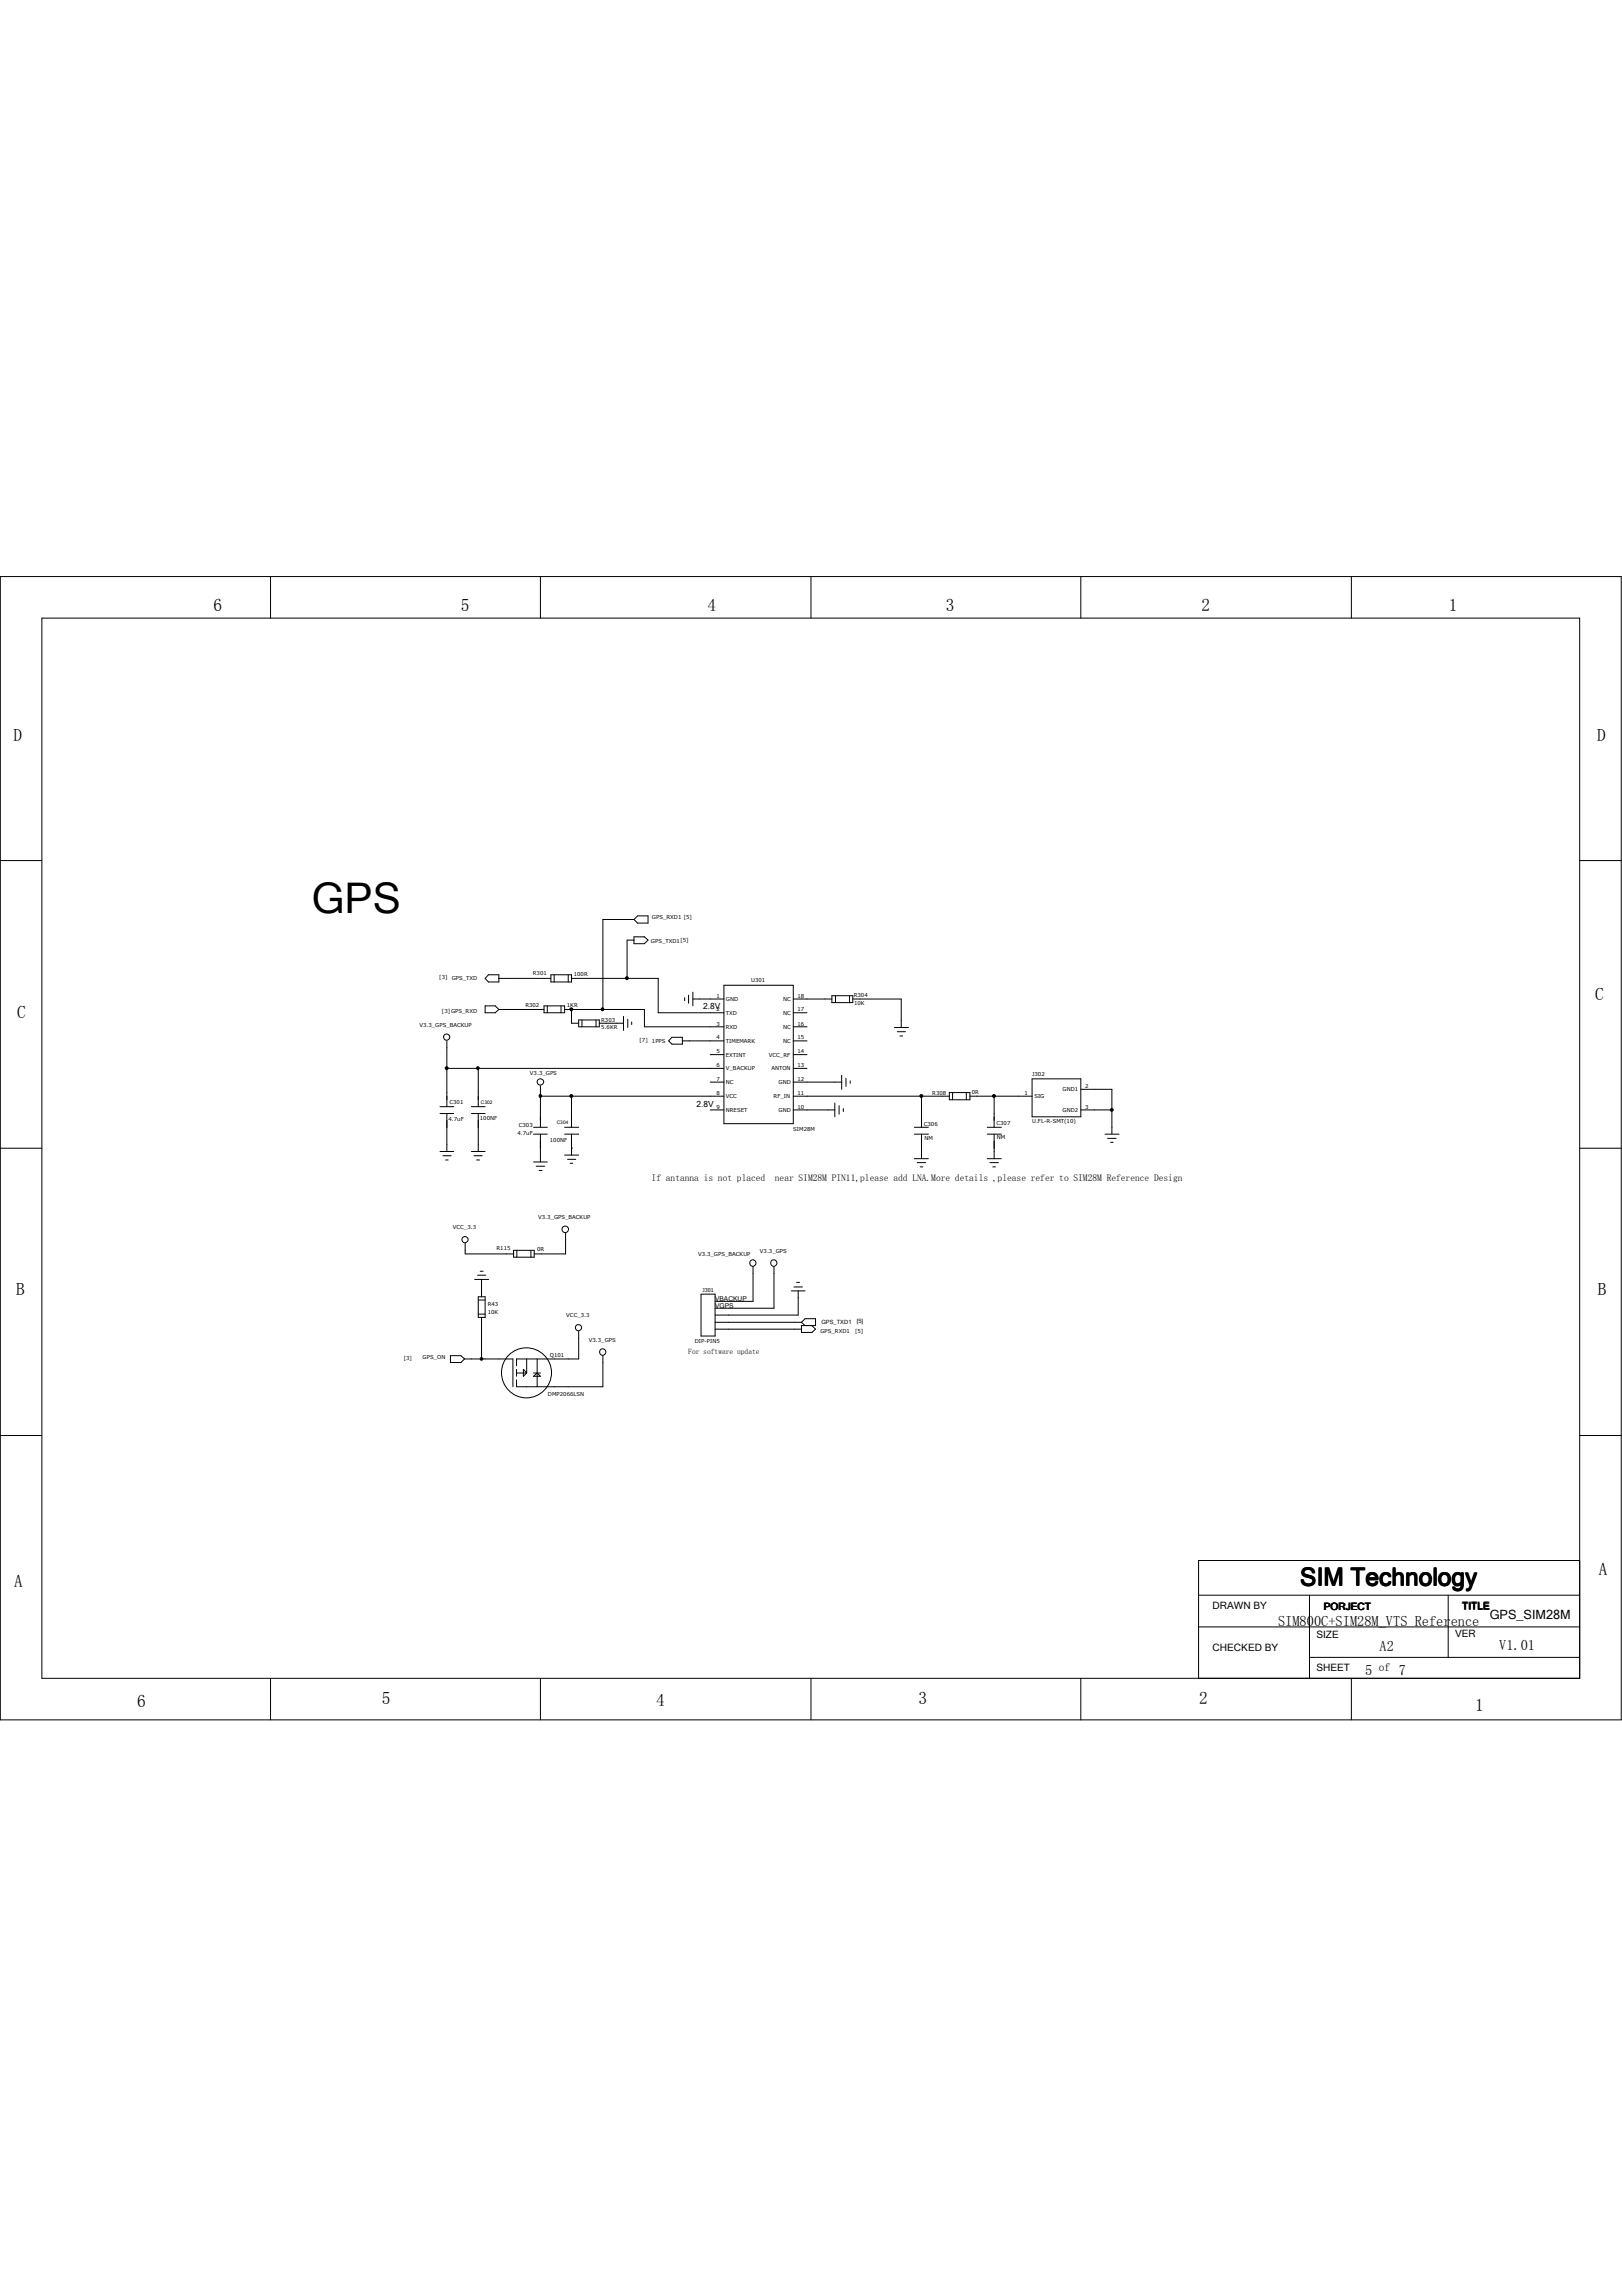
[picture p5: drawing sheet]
<svg xmlns="http://www.w3.org/2000/svg" width="210mm" height="297mm" viewBox="0 0 210 297" stroke-linecap="round" stroke-linejoin="round" font-family="sans-serif">
<defs><g id="words">
<text font-size="5.5" x="40.3" y="118.1">GPS</text>
<text font-size="3.2" x="168.3" y="205.1">SIM Technology</text>
<g font-size="2.2">
<text x="27.6" y="79">6</text>
<text x="59.6" y="79">5</text>
<text x="91.6" y="79">4</text>
<text x="122.4" y="79">3</text>
<text x="155.5" y="79">2</text>
<text x="187.5" y="79">1</text>
<text x="1.7" y="95.9">D</text>
<text x="206.7" y="95.8">D</text>
<text x="2.2" y="131.7">C</text>
<text x="206.4" y="129.3">C</text>
<text x="2.1" y="167.6">B</text>
<text x="206.8" y="167.6">B</text>
<text x="206.9" y="203.8">A</text>
<text x="1.8" y="205.3">A</text>
<text x="17.7" y="220.9">6</text>
<text x="49.4" y="220.5">5</text>
<text x="84.9" y="220.7">4</text>
<text x="118.9" y="220.5">3</text>
<text x="155.2" y="220.5">2</text>
<text x="190.9" y="221.4">1</text>
</g>
<g font-size="1.9">
<text x="165.4" y="210.3">SIM800C+SIM28M_VTS Reference</text>
<text x="178.5" y="213.6">A2</text>
<text x="194" y="213.4">V1.01</text>
<text x="176.7" y="216.7">5</text>
<text x="181" y="216.7">7</text>
</g>
<text font-size="1.6" x="192.8" y="209.5">GPS_SIM28M</text>
<text font-size="1.5" x="178.4" y="216.2">of</text>
<g font-size="1.3">
<text x="156.9" y="208.2">DRAWN BY</text>
<text x="171.4" y="208.2">PORJECT</text>
<text x="189.2" y="208.2">TITLE</text>
<text x="156.9" y="213.5">CHECKED BY</text>
<text x="170.3" y="211.9">SIZE</text>
<text x="188.3" y="211.8">VER</text>
<text x="170.3" y="216.2">SHEET</text>
</g>
<g font-size="1.2">
<text x="84.3" y="152.7">If antanna is not placed</text>
<text x="100.3" y="152.7">near SIM28M PIN11,please add LNA.More details ,please refer to SIM28M Reference Design</text>
</g>
<g font-size="1.1">
<text x="91" y="130.6">2.8V</text>
<text x="90.1" y="143.2">2.8V</text>
</g>
<text font-size="1" x="89.1" y="175.1">For software update</text>
<g font-size=".9">
<text x="92.5" y="168.4">VBACKUP</text>
<text x="92.5" y="169.2">VGPS</text>
</g>
<g font-size=".7">
<text x="84.4" y="119">GPS_RXD1 [5]</text>
<text x="84.2" y="122">GPS_TXD1[5]</text>
<text x="56.9" y="126.7">[3]</text>
<text x="57.2" y="131">[3]GPS_RXD</text>
<text x="58.5" y="126.8">GPS_TXD</text>
<text x="68" y="130.3">R302</text>
<text x="69" y="126.2">R301</text>
<text x="73.4" y="130.3">1KR</text>
<text x="74.3" y="126.2">100R</text>
<text x="92.7" y="129.1">1</text>
<text x="92.7" y="130.9">2</text>
<text x="93.9" y="129.5">GND</text>
<text x="93.9" y="131.3">TXD</text>
<text x="97.2" y="127.1">U301</text>
<text x="101.3" y="129.5">NC</text>
<text x="101.3" y="131.3">NC</text>
<text x="103.2" y="129.1">18</text>
<text x="103.2" y="130.9">17</text>
<text x="110.5" y="129">R304</text>
<text x="110.5" y="130">10K</text>
<text x="54.3" y="132.8">V3.3_GPS_BACKUP</text>
<text x="77.8" y="132.2">R303</text>
<text x="77.8" y="133.1">5.6KR</text>
<text x="82.8" y="134.8">[7]</text>
<text x="84.4" y="135">1PPS</text>
<text x="92.7" y="132.7">3</text>
<text x="92.7" y="134.5">4</text>
<text x="92.7" y="136.2">5</text>
<text x="93.9" y="133.1">RXD</text>
<text x="93.9" y="134.9">TIMEMARK</text>
<text x="93.9" y="136.7">EXTINT</text>
<text x="99.5" y="136.7">VCC_RF</text>
<text x="101.3" y="133.1">NC</text>
<text x="101.3" y="134.9">NC</text>
<text x="103.2" y="132.7">16</text>
<text x="103.2" y="134.5">15</text>
<text x="103.2" y="136.2">14</text>
<text x="58.2" y="142.9">C301</text>
<text x="68.6" y="139.1">V3.3_GPS</text>
<text x="92.7" y="138">6</text>
<text x="92.7" y="139.8">7</text>
<text x="92.7" y="141.6">8</text>
<text x="92.7" y="143.4">9</text>
<text x="93.9" y="138.5">V_BACKUP</text>
<text x="93.9" y="140.3">NC</text>
<text x="93.9" y="142.1">VCC</text>
<text x="93.9" y="143.8">NRESET</text>
<text x="99.8" y="138.5">ANTON</text>
<text x="100.1" y="142.1">RF_IN</text>
<text x="100.8" y="140.3">GND</text>
<text x="100.8" y="143.8">GND</text>
<text x="103.2" y="138">13</text>
<text x="103.2" y="139.8">12</text>
<text x="103.2" y="141.6">11</text>
<text x="103.2" y="143.4">10</text>
<text x="120.6" y="141.6">R308</text>
<text x="125.8" y="141.6">0R</text>
<text x="132.6" y="141.6">1</text>
<text x="133.6" y="139.1">J302</text>
<text x="133.9" y="142.1">SIG</text>
<text x="137.5" y="141.2">GND1</text>
<text x="137.5" y="143.8">GND2</text>
<text x="140.4" y="140.8">2</text>
<text x="140.4" y="143.4">3</text>
<text x="58" y="145">4.7uF</text>
<text x="62.1" y="144.9">100NF</text>
<text x="67" y="146.8">4.7uF</text>
<text x="67.1" y="145.8">C303</text>
<text x="71.2" y="147.7">100NF</text>
<text x="102.7" y="146.3">SIM28M</text>
<text x="119.5" y="145.6">C306</text>
<text x="119.6" y="147.5">NM</text>
<text x="128.9" y="145.5">C307</text>
<text x="129" y="147.4">NM</text>
<text x="133.6" y="145.2">U.FL-R-SMT(10)</text>
<text x="58.6" y="159">VCC_3.3</text>
<text x="64.3" y="161.8">R115</text>
<text x="69.5" y="161.8">0R</text>
<text x="69.6" y="157.7">V3.3_GPS_BACKUP</text>
<text x="90.3" y="162.5">V3.3_GPS_BACKUP</text>
<text x="90.9" y="167.1">J301</text>
<text x="98.3" y="162.1">V3.3_GPS</text>
<text x="63.1" y="169">R43</text>
<text x="63.1" y="170.1">10K</text>
<text x="73.3" y="170.4">VCC_3.3</text>
<text x="76.2" y="173.6">V3.3_GPS</text>
<text x="89.9" y="173.7">DIP-PIN5</text>
<text x="106.2" y="172.5">GPS_RXD1</text>
<text x="106.3" y="171.3">GPS_TXD1</text>
<text x="110.7" y="172.5">[5]</text>
<text x="110.9" y="171.1">[5]</text>
<text x="52.2" y="175.9">[3]</text>
<text x="54.7" y="175.8">GPS_ON</text>
<text x="71.2" y="175.6">Q101</text>
<text x="70.9" y="180.6">DMP2066LSN</text>
</g>
<g font-size=".6">
<text x="62.2" y="142.9">C302</text>
<text x="72.1" y="145.4">C304</text>
</g>
</g></defs>
<g fill="none" stroke="#000" stroke-width=".13">
<path d="M0 74.6h209.8v147.9h-209.8zM5.4 80h199v137.1h-199zM35 74.6v5.4M69.9 74.6v5.4M104.9 74.6v5.4M139.9 74.6v5.4M174.9 74.6v5.4M0 111.3h5.4M82 119h-4v11.6M82.5 118.5h1.4v.9h-1.4l-.5-.4zM204.4 111.3h5.4M57.7 138.1h.2v.2l-.1 .1-.1-.1z"/>
<path d="M57.8 134.7v8.5M57.8 138.2h35.9M61.7 138.1h.3v.2l-.2 .1-.1-.1zM61.9 138.2v5M62.8 130.1h1.3l.5 .5-.5 .4h-1.3zM63.2 126.1h1.4v.9h-1.4l-.4-.4zM64.6 126.6h6.7M64.6 130.6h5.8M70.4 130.1h2.7v.9h-2.7zM70.8 130.1v.9M71.3 126.1h2.7v.9h-2.7zM71.7 126.1v.9"/>
<path d="M72.6 130.1v.9M73.1 130.6h10.3v2.2h10.3M73.5 126.1v.9M73.8 130.4h.3v.3l-.2 .1-.1-.1zM74 130.6h.1M74 130.6v1.8h.9M74 126.6h11.2v4.4h8.5M74.9 132h2.7v.8h-2.7zM75.3 132v.8M77.1 132v.8M77.6 132.4h3.1M77.8 130.4h.3v.3l-.1 .1-.2-.1z"/>
<path d="M80.7 131.5v1.8M81 126.4h.3v.3h-.2h-.1zM81.2 131.9v1M81.7 132.2v.3M82 121.6h-.8v5M82 121.2h1.4l.5 .4-.5 .5h-1.4zM87 134.2h1.3v.9h-1.3l-.5-.4zM88.3 134.7h5.4M88.6 129.1v.4M89.1 128.7v1.1M89.7 129.2h4M89.7 128.4v1.7"/>
<path d="M91.9 136.4h1.8M91.9 140h1.8M93.7 127.5h9v17.9h-9zM102.7 129.2h5M102.7 131h1.7M102.7 132.8h1.7M102.7 134.7h1.7M102.7 136.4h1.7M102.7 138.2h1.7M102.7 140h6.2M107.7 128.8h2.7v.9h-2.7zM108.1 128.8v.9"/>
<path d="M108.9 139.1v1.8M109.5 139.5v1M109.9 128.8v.9M110 139.8v.4M110.4 129.2h6.2v3.7M115.7 132.9h1.9M116.1 133.5h1.1M116.5 134h.3M133.6 139.6h6.3v4.9h-6.3zM0 148.5h5.4M56.9 143.2h1.8M56.9 144.1h1.8"/>
<path d="M56.9 149h1.8M57.3 149.5h1.1M57.7 150.1h.3M57.8 144.1v4.9M61 143.2h1.8M61 144.1h1.8M61 149h1.8M61.3 149.5h1.1M61.7 150.1h.4M61.9 144.1v4.9M69 145.8h1.8M69 146.7h1.8"/>
<path d="M69 150.3h1.8M69.4 150.9h1.1M69.8 151.4h.3M69.8 141.7h.3v.2l-.2 .1-.1-.1zM69.9 140.5v5.3M69.9 146.7v3.6M69.9 141.8h23.8M73.1 145.8h1.8M73.1 146.7h1.8M73.1 149.4h1.8M73.2 159.5v2.7h-4.1M73.4 150h1.1"/>
<path d="M73.8 150.5h.3M73.8 141.7h.3v.2l-.2 .1-.1-.1zM74 148.5h.1M74 141.8v4M74 146.7v2.7M91.9 143.6h1.8M102.7 141.8h20.2M102.7 143.6h5.3M108 142.7v1.8M108.6 143v1.1M109.1 143.4v.4M118.3 145.8h1.8"/>
<path d="M118.3 146.7h1.8M118.3 149.9h1.8M118.7 150.4h1.1M119.1 151h.3M119.1 141.7h.3v.2l-.2 .1-.1-.1zM119.3 141.8v4M119.3 146.7v3.2M122.9 141.4h2.6v.9h-2.6zM123.3 141.4v.9M125.1 141.4v.9M125.5 141.8h8.1M127.8 145.8h1.8"/>
<path d="M127.8 146.7h1.8M127.8 149.9h1.8M128.1 150.4h1.1M128.5 151h.3M128.5 141.7h.3v.2l-.2 .1-.1-.1zM128.7 141.8v4M128.7 146.7v3.2M139.9 140.9h4v5.8M139.9 143.6h4M143 146.7h1.8M143.3 147.3h1.1M143.7 147.8h.4"/>
<path d="M143.7 143.5h.3v.2h-.3zM204.4 148.5h5.4M58.3 175.4h1.3l.5 .4-.5 .5h-1.3zM60.1 175.8h6.3v3.6M60.2 160.9v1.3h6.3M61.4 165.5h1.8M61.8 165h1.1M61.9 167.8h.9v2.6h-.9zM61.9 170h.9M61.9 168.2h.9M62.1 164.5h.4M62.2 175.7h.2v.2h-.2z"/>
<path d="M62.3 165.5v2.3M62.3 170.4v5.4M66.5 161.8h2.6v.8h-2.6zM66.8 177.2v.9M66.8 177.6h1.4M66.9 161.8v.8M67.7 177.2l.5 .4-.5 .5zM68.2 175.8v1.8M68.7 161.8v.8M69 178.1l.5-.5 .4 .5zM69 177.6h.9M69.5 175.8v3.6"/>
<path d="M74.9 172.3v3.5h-8.1v.9M78 175.4v4h-11.2v-.9M90.7 167.4h1.8v5.4h-1.8zM92.5 171.1h11.2M92.5 172h11.2M97.5 163.9v4.5h-5M100.2 163.9v5.3h-7.7M102.4 167h1.8M102.7 166.5h1.1M103.1 165.9h.4M103.3 167v3.1h-10.8M103.7 171.1l.5 .4"/>
<path d="M103.7 171.1l.5-.5h1.3v.9h-1.8v.9h1.4l.4-.4-.4-.5M0 185.7h5.4M204.4 185.7h5.4M35 217.1v5.4M69.9 217.1v5.4M104.9 217.1v5.4M139.9 217.1v5.4M155.1 210.5h49.3M155.1 206.4h49.3M169.5 206.4v10.7M169.5 214.4h34.9M174.9 217.1v5.4"/>
<path d="M187.4 206.4v8M204.4 201.9h-49.3v15.2"/>
<circle cx="57.8" cy="134.2" r=".4"/>
<circle cx="69.9" cy="140" r=".42"/>
<circle cx="73.1" cy="159" r=".43"/>
<circle cx="60.2" cy="160.4" r=".4"/>
<circle cx="68.1" cy="177.6" r="3.2"/>
<circle cx="74.9" cy="171.8" r=".4"/>
<circle cx="78" cy="174.9" r=".42"/>
<circle cx="97.4" cy="163.4" r=".42"/>
<circle cx="100.1" cy="163.4" r=".42"/>
</g>
<g fill="#000">
<path d="M57.7 138.1h.2v.2l-.1 .1-.1-.1z" fill-rule="evenodd"/>
<path d="M61.7 138.1h.3v.2l-.2 .1-.1-.1z" fill-rule="evenodd"/>
<path d="M73.8 130.4h.3v.3l-.2 .1-.1-.1z" fill-rule="evenodd"/>
<path d="M77.8 130.4h.3v.3l-.1 .1-.2-.1z" fill-rule="evenodd"/>
<path d="M81 126.4h.3v.3h-.2h-.1z" fill-rule="evenodd"/>
<path d="M69.8 141.7h.3v.2l-.2 .1-.1-.1z" fill-rule="evenodd"/>
<path d="M73.8 141.7h.3v.2l-.2 .1-.1-.1z" fill-rule="evenodd"/>
<path d="M119.1 141.7h.3v.2l-.2 .1-.1-.1z" fill-rule="evenodd"/>
<path d="M128.5 141.7h.3v.2l-.2 .1-.1-.1z" fill-rule="evenodd"/>
<path d="M143.7 143.5h.3v.2h-.3z" fill-rule="evenodd"/>
<path d="M62.2 175.7h.2v.2h-.2z" fill-rule="evenodd"/>
</g>
<use href="#words"/>
</svg>
